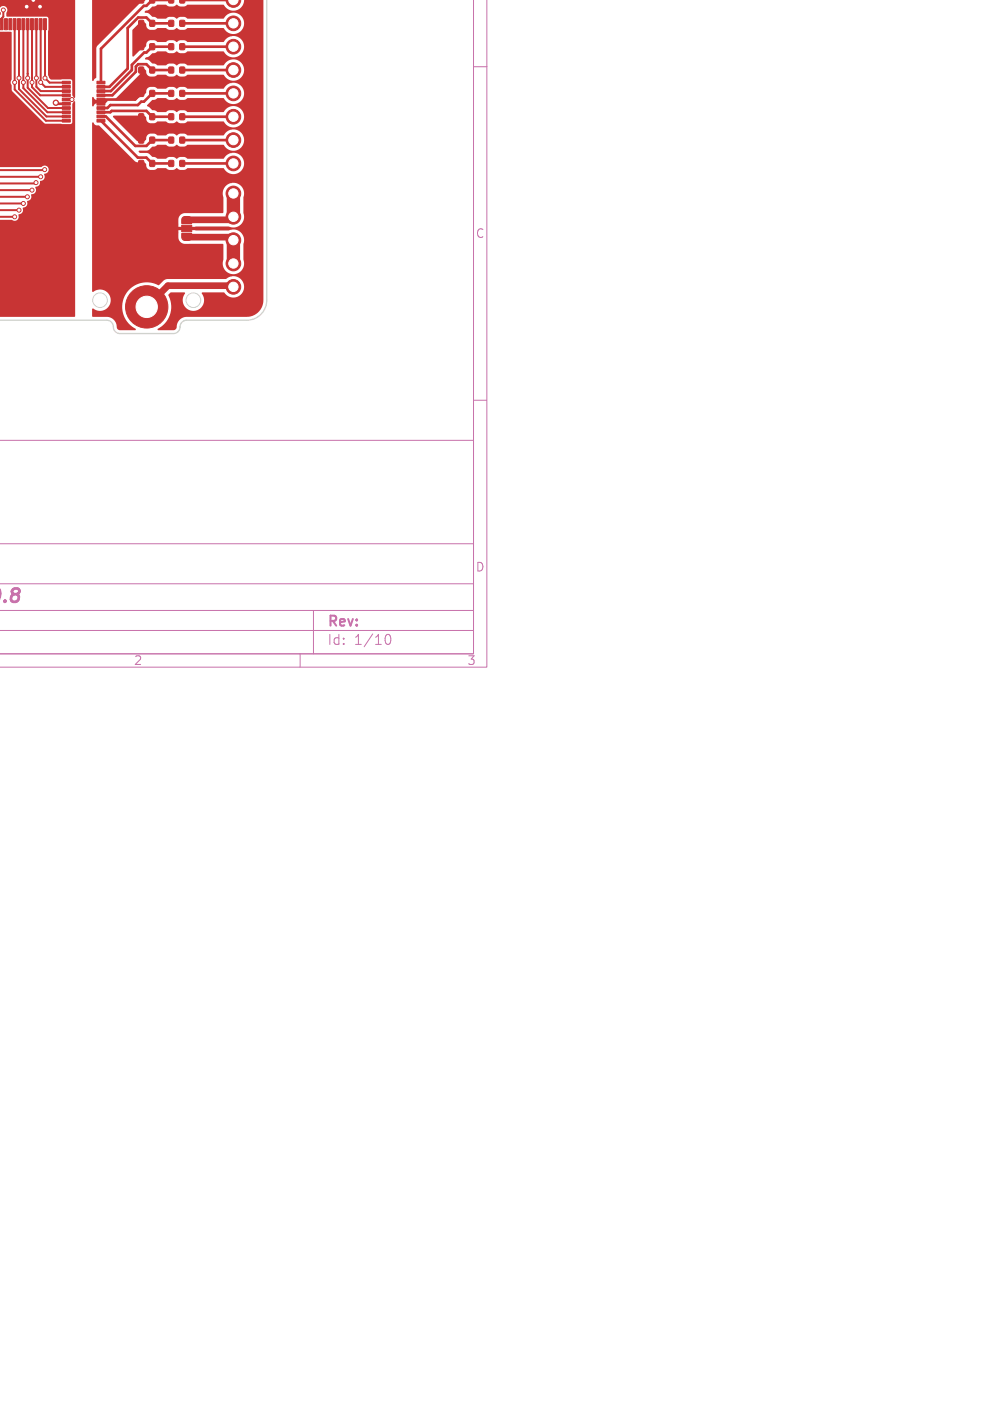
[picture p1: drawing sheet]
<svg xmlns="http://www.w3.org/2000/svg" width="148mm" height="210mm" viewBox="0 0 148 210" stroke-linecap="round" stroke-linejoin="round" font-family="sans-serif">
<defs><g id="words">
<text font-size="2.8" fill="#c872ab" x="-.8" y="90.9">0.8</text>
<g font-size="2.1" fill="#c872ab">
<text x="49" y="94.3">Rev:</text>
<text x="49" y="96.9">Id:</text>
<text x="53.1" y="96.9">1/10</text>
</g>
<g font-size="1.8" fill="#c872ab">
<text x="71.3" y="35.9">C</text>
<text x="71.3" y="85.9">D</text>
<text x="20" y="99.9">2</text>
<text x="70" y="99.9">3</text>
</g>
</g></defs>
<path d="M71 0v98h-71h71v-32h-71M73 0v100h-73M71 10h2M71 60h2M0 94.5h71M0 91.5h71M0 87.5h71M0 81.5h71M45 98v2M47 91.5v6.5M57.7 95.7a.55 .55 0 0 1 .4-.6h.1a.94 .94 0 0 1 0 1.5h-.1a.55 .55 0 0 1-.4-.6" fill="none" stroke="#c872ab" stroke-width=".15"/>
<g fill="#c83434" stroke="#c83434" stroke-width=".15">
<path d="M25.3 20.6h.7v.8h-.7z"/>
<path d="M27 20.6h.7v.8h-.7z"/>
<path d="M20.8 3.1h.7v.8h-.7z"/>
<path d="M22.5 3.1h.7v.8h-.7z"/>
<path d="M25.3 10.1h.7v.8h-.7z"/>
<path d="M27 10.1h.7v.8h-.7z"/>
<path d="M20.8 24.1h.7v.8h-.7z"/>
<path d="M22.5 24.1h.7v.8h-.7z"/>
<path d="M20.8 20.6h.7v.8h-.7z"/>
<path d="M22.5 20.6h.7v.8h-.7z"/>
<path d="M20.8 10.1h.7v.8h-.7z"/>
<path d="M22.5 10.1h.7v.8h-.7z"/>
<path d="M0 2.8h.5v1.7h-.5z"/>
<path d="M.7 2.8h.4v1.7h-.4z"/>
<path d="M1.3 2.8h.5v1.7h-.5z"/>
<path d="M2 2.8h.4v1.7h-.4z"/>
<path d="M2.6 2.8h.5v1.7h-.5z"/>
<path d="M3.3 2.8h.4v1.7h-.4z"/>
<path d="M3.9 2.8h.5v1.7h-.5z"/>
<path d="M4.6 2.8h.4v1.7h-.4z"/>
<path d="M5.2 2.8h.5v1.7h-.5z"/>
<path d="M5.9 2.8h.4v1.7h-.4z"/>
<path d="M6.5 2.8h.5v1.7h-.5z"/>
<path d="M25.3 3.1h.7v.8h-.7z"/>
<path d="M27 3.1h.7v.8h-.7z"/>
<path d="M20.8 -.1h.8v.5l-.2 .1h-.5l-.1-.1z"/>
<path d="M22.4 -.1h.8v.5l-.2 .1h-.5l-.1-.1z"/>
<path d="M25.3 24.1h.7v.8h-.7z"/>
<path d="M27 24.1h.7v.8h-.7z"/>
<path d="M25.3 17.1h.7v.8h-.7z"/>
<path d="M27 17.1h.7v.8h-.7z"/>
<path d="M20.8 17.1h.7v.8h-.7z"/>
<path d="M22.5 17.1h.7v.8h-.7z"/>
<path d="M14.5 17.9h1.2v.4h-1.2z"/>
<path d="M14.5 17.3h1.2v.4h-1.2z"/>
<path d="M14.5 16.6h1.2v.4h-1.2z"/>
<path d="M14.5 16h1.2v.4h-1.2z"/>
<path d="M14.5 15.4h1.2v.4h-1.2z"/>
<path d="M14.5 14.7h1.2v.4h-1.2z"/>
<path d="M14.5 14.1h1.2v.4h-1.2z"/>
<path d="M14.5 13.5h1.2v.4h-1.2z"/>
<path d="M14.5 12.8h1.2v.4h-1.2z"/>
<path d="M14.5 12.2h1.2v.4h-1.2z"/>
<path d="M9.3 12.2h1.2v.4h-1.2z"/>
<path d="M9.3 12.8h1.2v.4h-1.2z"/>
<path d="M9.3 13.5h1.2v.4h-1.2z"/>
<path d="M9.3 14.1h1.2v.4h-1.2z"/>
<path d="M9.3 14.7h1.2v.4h-1.2z"/>
<path d="M9.3 15.4h1.2v.4h-1.2z"/>
<path d="M9.3 16h1.2v.4h-1.2z"/>
<path d="M9.3 16.6h1.2v.4h-1.2z"/>
<path d="M9.3 17.3h1.2v.4h-1.2z"/>
<path d="M9.3 17.9h1.2v.4h-1.2z"/>
<path d="M27.3 35h1.4v.7l-.4 .3h-.7l-.3-.3z"/>
<path d="M27.3 33.8h1.4v1h-1.4z"/>
<path d="M27.4 32.6l.4-.1 .8 .1 .1 .3v.6h-1.4v-.6z"/>
<path d="M20.8 6.6h.7v.8h-.7z"/>
<path d="M22.5 6.6h.7v.8h-.7z"/>
<path d="M33.9 0l2.1-.1a1.07 1.07 0 0 1-1 1.2 1.07 1.07 0 0 1-1.1-1.1z"/>
<path d="M25.3 6.6h.7v.8h-.7z"/>
<path d="M27 6.6h.7v.8h-.7z"/>
<path d="M25.3 -.1h.8v.5l-.2 .1h-.5l-.1-.1z"/>
<path d="M26.9 -.1h.8v.5l-.2 .1h-.5l-.1-.1z"/>
<path d="M20.8 13.6h.7v.8h-.7z"/>
<path d="M22.5 13.6h.7v.8h-.7z"/>
<path d="M25.3 13.6h.7v.8h-.7z"/>
<path d="M27 13.6h.7v.8h-.7z"/>
<path d="M4.6 0h.8a.4 .4 0 0 1-.4 .4 .4 .4 0 0 1-.4-.4z"/>
<path d="M-.1 1.7l.1 .3-.1 .3z"/>
<circle cx="35" cy="43" r="1.1"/>
<circle cx="35" cy="39.5" r="1.1"/>
<circle cx="35" cy="36" r="1.1"/>
<circle cx="35" cy="32.5" r="1.1"/>
<circle cx="35" cy="29" r="1.1"/>
<circle cx="35" cy="24.5" r="1.1"/>
<circle cx="35" cy="21" r="1.1"/>
<circle cx="35" cy="17.5" r="1.1"/>
<circle cx="35" cy="14" r="1.1"/>
<circle cx="35" cy="10.5" r="1.1"/>
<circle cx="35" cy="7" r="1.1"/>
<circle cx="35" cy="3.5" r="1.1"/>
<circle cx="22" cy="46" r="3.2"/>
<circle cx="4" cy="1" r=".4"/>
<circle cx="10.8" cy="14.9" r=".3"/>
<circle cx="6" cy="1" r=".4"/>
<circle cx="4.8" cy="28.5" r=".3"/>
<circle cx="4.8" cy="12.3" r=".3"/>
<circle cx="2.8" cy="11.7" r=".3"/>
<circle cx="2.8" cy="31.5" r=".3"/>
<circle cx="4.1" cy="11.7" r=".3"/>
<circle cx="4.1" cy="29.5" r=".3"/>
<circle cx="5.4" cy="27.4" r=".3"/>
<circle cx="5.4" cy="11.7" r=".3"/>
<circle cx="3.5" cy="12.3" r=".3"/>
<circle cx="3.5" cy="30.5" r=".3"/>
<circle cx="2.2" cy="32.5" r=".3"/>
<circle cx="2.2" cy="12.3" r=".3"/>
<circle cx="6.1" cy="12.3" r=".3"/>
<circle cx="6.1" cy="26.5" r=".3"/>
<circle cx="6.7" cy="25.4" r=".3"/>
<circle cx="6.7" cy="11.7" r=".3"/>
<circle cx="8.4" cy="15.4" r=".4"/>
<circle cx=".5" cy="1.5" r=".3"/>
</g>
<circle cx="10.8" cy="14.9" r=".2" fill="#c83434"/>
<g fill="none" stroke="#c83434" stroke-width=".4">
<path d="M8.4 15.4l.1 .2h1.4M9.9 14.9h.9M15.1 16.8h1.4l.2-.2h5.2l.9 .9h2.9M15.1 17.5h.8l4.4 4.4h1.6l.9-.9h2.9M15.1 18.1l5.6 5.5h1.2l.9 .9h2.9M21.2 14l-.9 .9h-5.2M25.7 7h-2.9l-.9 .9h-.3l-1.8 1.8v.8l-3.2 3.2h-1.5M25.7 10.5h-2.9l-.9-.9h-1.2l-.3 .4v.8l-3.6 3.5h-1.7M25.7 0h-2.9l-.9 .9h-.3l-6.5 6.4v5.1M25.7 3.5h-2.9l-.9-.9h-1.2l-1.6 1.6v6.1l-2.7 2.7h-1.3M25.7 14h-2.9l-1.2 1.2h-.4l-.5 .5h-4.2l-.4 .5h-1M27.3 7h7.7"/>
<path d="M27.3 10.5h7.7M27.3 0h7.7M27.3 3.5h7.7M27.3 17.5h7.7M27.3 14h7.7M27.3 21h7.7M27.3 24.5h7.7"/>
</g>
<g fill="none" stroke="#c83434" stroke-width=".3">
<path d="M.5 1.5v1l-.3 .3v.8M.5 1.5h.1M2.2 12.4h.1M2.2 3.6v9.8l4.7 4.7h3M2.8 11.1h.1M2.9 3.6l-.1 9.8 4.2 4.1h2.9M3.5 12.4h.1M3.5 3.6v9.6l3.6 3.6h2.8M4.1 11.1h.1M4.2 3.6l-.1 9.6 3.1 3h2.7M4.8 12.4h.1M4.8 3.6v9.5l1.2 1.2h3.9"/>
<path d="M5.4 3.6v9.4l.7 .7h3.8M6.1 12.4h.1M6.1 3.6v8.8M6.1 12.4l.7 .6h3.1M6.7 3.6v8.1l.7 .7h2.5M9.9 17.5h.1M9.9 16.2h.1M9.9 13.7h.1M9.9 12.4h.1M9.9 14.3h.1M9.9 16.8h.1M9.9 18.1h.1"/>
<path d="M9.9 13h.1M-.1 31.5h2.9M0 28.5h4.8M0 29.5h4.1M0 32.5h2.2M0 26.5h6.1M0 30.5h3.5M5.4 27.4l-.2 .1h-5.2M6.7 25.4l-6.7 .1"/>
</g>
<path d="M28 35.6h6.5l.5 .4M35 32.5l-.5 .5h-6.5M35 43l-.2-.2h-9.6l-3.2 3.2" fill="none" stroke="#c83434" stroke-width="1"/>
<path d="M35 29v3.5M35 36v3.5" fill="none" stroke="#c83434" stroke-width="2"/>
<g fill="#c83434">
<path d="M-.1 -.1h11.4h-11.4h1.1h-1.1v37.7v-4.6h1.9a.61 .61 0 0 0 .8 0 .61 .61 0 0 0 .2-.7v-.2a.61 .61 0 0 0 .6-.8l.1-.2a.61 .61 0 0 0 .6-.8v-.2a.61 .61 0 0 0 .6-.8v-.2a.68 .68 0 0 0 .7-.4 .68 .68 0 0 0-.1-.7 .75 .75 0 0 0 .7-.9 .69 .69 0 0 0 .6-1 .64 .64 0 0 0 .7-.9 .64 .64 0 0 0-1.1-.2h-6.3v-.2v10.9v-35.8v33.9v-31.5v2.5h1.7l.1 .1v7.1a.68 .68 0 0 0 0 .8l.1 .9 4.9 4.8h4l.1-.2 .1-2.8a.3 .3 0 0 1 .4-.3v32.2l-11.4 .1v2v-49.6h7.5z"/>
<path d="M-.1 -.1h11.4v14.7a.34 .34 0 0 1-.5-.3v-2.2l-.1-.2h-3l-.3-.2-.2-.4v-8.7l-.2-.1h-5.9l-.1-.1-.1-.4a.6 .6 0 0 0-.1-1 .6 .6 0 0 0-.9 .3v.3v-.3l.6-1.4h.3z"/>
<path d="M13.8 -.1h25.7v45.1a2.5 2.5 0 0 1-2.5 2.5h-9.3a2.01 2.01 0 0 0-1.3 1.8l-.4 .2h-2.3l-.1-.1a3.9 3.9 0 0 0 1.7-5.2l.3-.4h2l.2 .2a1.62 1.62 0 0 0 .1 2.2 1.62 1.62 0 0 0 2.2 0 1.62 1.62 0 0 0 .1-2.2l.2-.2h3.2a1.63 1.63 0 0 0 2.3 .6 1.63 1.63 0 0 0 .3-2.4 1.63 1.63 0 0 0-2.3-.2h-8.8l-.6 .2-.8 .8a3.7 3.7 0 0 0-5 1.6 3.7 3.7 0 0 0 1.7 5l-.1 .1h-2.3a.52 .52 0 0 1-.5-.6 1.5 1.5 0 0 0-1.4-1.4h-2.2l-.1-1.1 .2-.2a1.62 1.62 0 0 0 2.2-.1 1.62 1.62 0 0 0 0-2.2 1.62 1.62 0 0 0-2.3-.1l-.1-.2v-8.6h12.9l.1 .7a1.01 1.01 0 0 0 .9 .9h5.7l.1 2.3a1.61 1.61 0 0 0 1.5 2.2 1.61 1.61 0 0 0 1.5-2.2v-2.4a1.61 1.61 0 0 0-.4-1.7 1.61 1.61 0 0 0-1.8-.3h-7.6v.5h-12.9v-2.1h12.9v1.1h7.6a1.62 1.62 0 0 0 1.8-.3 1.62 1.62 0 0 0 .4-1.8v-2.4a1.61 1.61 0 0 0-1.5-2.1 1.61 1.61 0 0 0-1.5 2.2l-.1 2.3-5.8 .1a1.01 1.01 0 0 0-.9 .9h-12.9v-14.5h.2l.3 .3 .6 .1 5.3 5.4 .4 .1h1a.65 .65 0 0 1 .4 .8l.2 .2 .4 .2h.6l.4-.3h1.3l.5 .3h.6l.5-.3 .6 .3h.6l.4-.3h5.4a1.62 1.62 0 0 0 2.2 .8 1.62 1.62 0 0 0 .7-2.2 1.62 1.62 0 0 0-2.2-.7l-.7 .7h-5.4l-.5-.3h-.6l-.5 .3-.6-.3h-.6l-.4 .3h-1.3l-.3-.2-.5-.1-.6-.5-1.2-.1-.2-.2 .1-.1 1.3-.1 .6-.5 .5-.1 .3-.2h1.3l.5 .3h.6l.5-.3 .6 .3h.6l.4-.3h5.4a1.62 1.62 0 0 0 2.2 .8 1.62 1.62 0 0 0 .7-2.2 1.62 1.62 0 0 0-2.2-.7l-.7 .7h-5.4l-.5-.3h-.6l-.5 .3-.6-.3h-.6l-.4 .3h-1.3l-.4-.3h-.7a.82 .82 0 0 0-.6 .9l-.3 .3h-1l-3.7-3.7 .2-.2h4.5a.65 .65 0 0 1 .4 .8l.2 .2 .4 .2h.6l.4-.3h1.3l.5 .3h.6l.5-.3 .6 .3h.6l.4-.3h5.4a1.62 1.62 0 0 0 2.2 .8 1.62 1.62 0 0 0 .7-2.2 1.62 1.62 0 0 0-2.2-.7l-.7 .7h-5.4l-.5-.3h-.6l-.5 .3-.6-.3h-.6l-.4 .3h-1.3l-.3-.2-.5-.1-.8-.6 .8-.9 .5-.1 .3-.2h1.3l.5 .3h.6l.5-.3 .6 .3h.6l.4-.3h5.5a1.61 1.61 0 0 0 2.4 .5 1.61 1.61 0 0 0 0-2.5 1.61 1.61 0 0 0-2.5 .6h-5.4l-.4-.3h-.6l-.6 .3-.5-.3h-.6l-.5 .3h-1.3l-.4-.3h-.6a.79 .79 0 0 0-.7 .9l-.6 .6-.5 .1-.4 .4h-3.1v-.2l3.6-3.6 .1-.2 .1-.6 .6-.1 .2 .3a.71 .71 0 0 0 .7 .9h.6l.4-.3h1.3l.5 .3h.6l.5-.3 .6 .3h.6l.4-.3h5.4a1.62 1.62 0 0 0 2.2 .8 1.62 1.62 0 0 0 .7-2.2 1.62 1.62 0 0 0-2.2-.7l-.7 .7h-5.4l-.5-.3h-.6l-.5 .3-.6-.3h-.6l-.4 .3h-1.3l-.3-.2-.5-.1-.5-.5-.6-.2 .2-.2 .5-.2 .4-.4 .5-.1 .3-.2h1.3l.5 .3h.6l.5-.3 .6 .3h.6l.4-.3h5.5a1.61 1.61 0 0 0 2.4 .5 1.61 1.61 0 0 0 0-2.5 1.61 1.61 0 0 0-2.5 .6h-5.4l-.4-.3h-.6l-.6 .3-.5-.3h-.6l-.5 .3h-1.3l-.4-.3h-.6a.79 .79 0 0 0-.7 .9l-.3 .3-.4 .1-1.1 1.2-.2-.1v-3.9l1.1-1.1 .6-.1a.65 .65 0 0 1 .4 .8l.2 .2 .4 .2h.6l.4-.3h1.3l.5 .3h.6l.5-.3 .6 .3h.6l.4-.3h5.4a1.62 1.62 0 0 0 2.2 .8 1.62 1.62 0 0 0 .7-2.2 1.62 1.62 0 0 0-2.2-.7l-.7 .7h-5.4l-.5-.3h-.6l-.5 .3-.6-.3h-.6l-.4 .3h-1.3l-.3-.2-.5-.1-.5-.5-.5-.1-.1-.1 .1-.2 .6-.2 .4-.4 .5-.1 .3-.2h1.3l.5 .3h.6l.5-.3 .6 .3h.6l.4-.3h5.5a1.59 1.59 0 0 0 1.8 .9 1.59 1.59 0 0 0 1.2-1.7h-14.7l-.2 .3-.5 .1-6.7 6.7-.1 .2v4.4l-.5 .5-.1-.1z"/>
<path d="M13.8 14.6h.2l.2 .2 .2 .2h1.6l.1 .1-.3 .4h-1.4l-.2 .1-.2 .3h-.1z"/>
</g>
<path d="M40 0v45a3 3 0 0 1-3 3h-9a1.16 1.16 0 0 0-1.1 1.3l-.3 .5-.5 .2h-8.1a1.16 1.16 0 0 1-1.1-1.3l-.3-.5-.6-.2h-16.1" fill="none" stroke="#d0d2cd" stroke-width=".2"/>
<g fill="none" stroke="#d0d2cd" stroke-width=".15">
<circle cx="15" cy="45" r="1.1"/>
<circle cx="29" cy="45" r="1.1"/>
</g>
<g fill="#fff" stroke="#fff" stroke-width=".15">
<path d="M4.8 0h.4l-.2 .2z"/>
<path d="M34.3 0l1.3-.1a.68 .68 0 0 1-.6 .8 .68 .68 0 0 1-.7-.7z"/>
<circle cx="4" cy="1" r=".2"/>
<circle cx="10.8" cy="14.9" r=".15"/>
<circle cx="6" cy="1" r=".2"/>
<circle cx="4.8" cy="28.5" r=".15"/>
<circle cx="4.8" cy="12.3" r=".15"/>
<circle cx="2.9" cy="11.7" r=".15"/>
<circle cx="2.8" cy="31.5" r=".15"/>
<circle cx="4.2" cy="11.7" r=".15"/>
<circle cx="4.1" cy="29.5" r=".15"/>
<circle cx="5.4" cy="27.4" r=".15"/>
<circle cx="5.5" cy="11.7" r=".15"/>
<circle cx="3.5" cy="12.3" r=".15"/>
<circle cx="3.5" cy="30.5" r=".15"/>
<circle cx="2.2" cy="32.5" r=".15"/>
<circle cx="2.2" cy="12.3" r=".15"/>
<circle cx="6.1" cy="12.3" r=".15"/>
<circle cx="6.1" cy="26.5" r=".15"/>
<circle cx="6.7" cy="25.4" r=".15"/>
<circle cx="6.8" cy="11.7" r=".15"/>
<circle cx="8.4" cy="15.4" r=".2"/>
<circle cx=".5" cy="1.5" r=".15"/>
<circle cx="35" cy="43" r=".7"/>
<circle cx="35" cy="39.5" r=".7"/>
<circle cx="35" cy="36" r=".7"/>
<circle cx="35" cy="32.5" r=".7"/>
<circle cx="35" cy="29" r=".7"/>
<circle cx="35" cy="24.5" r=".7"/>
<circle cx="35" cy="21" r=".7"/>
<circle cx="35" cy="17.5" r=".7"/>
<circle cx="35" cy="14" r=".7"/>
<circle cx="35" cy="10.5" r=".7"/>
<circle cx="35" cy="7" r=".7"/>
<circle cx="35" cy="3.5" r=".7"/>
<circle cx="22" cy="46" r="1.6"/>
</g>
<use href="#words"/>
</svg>
